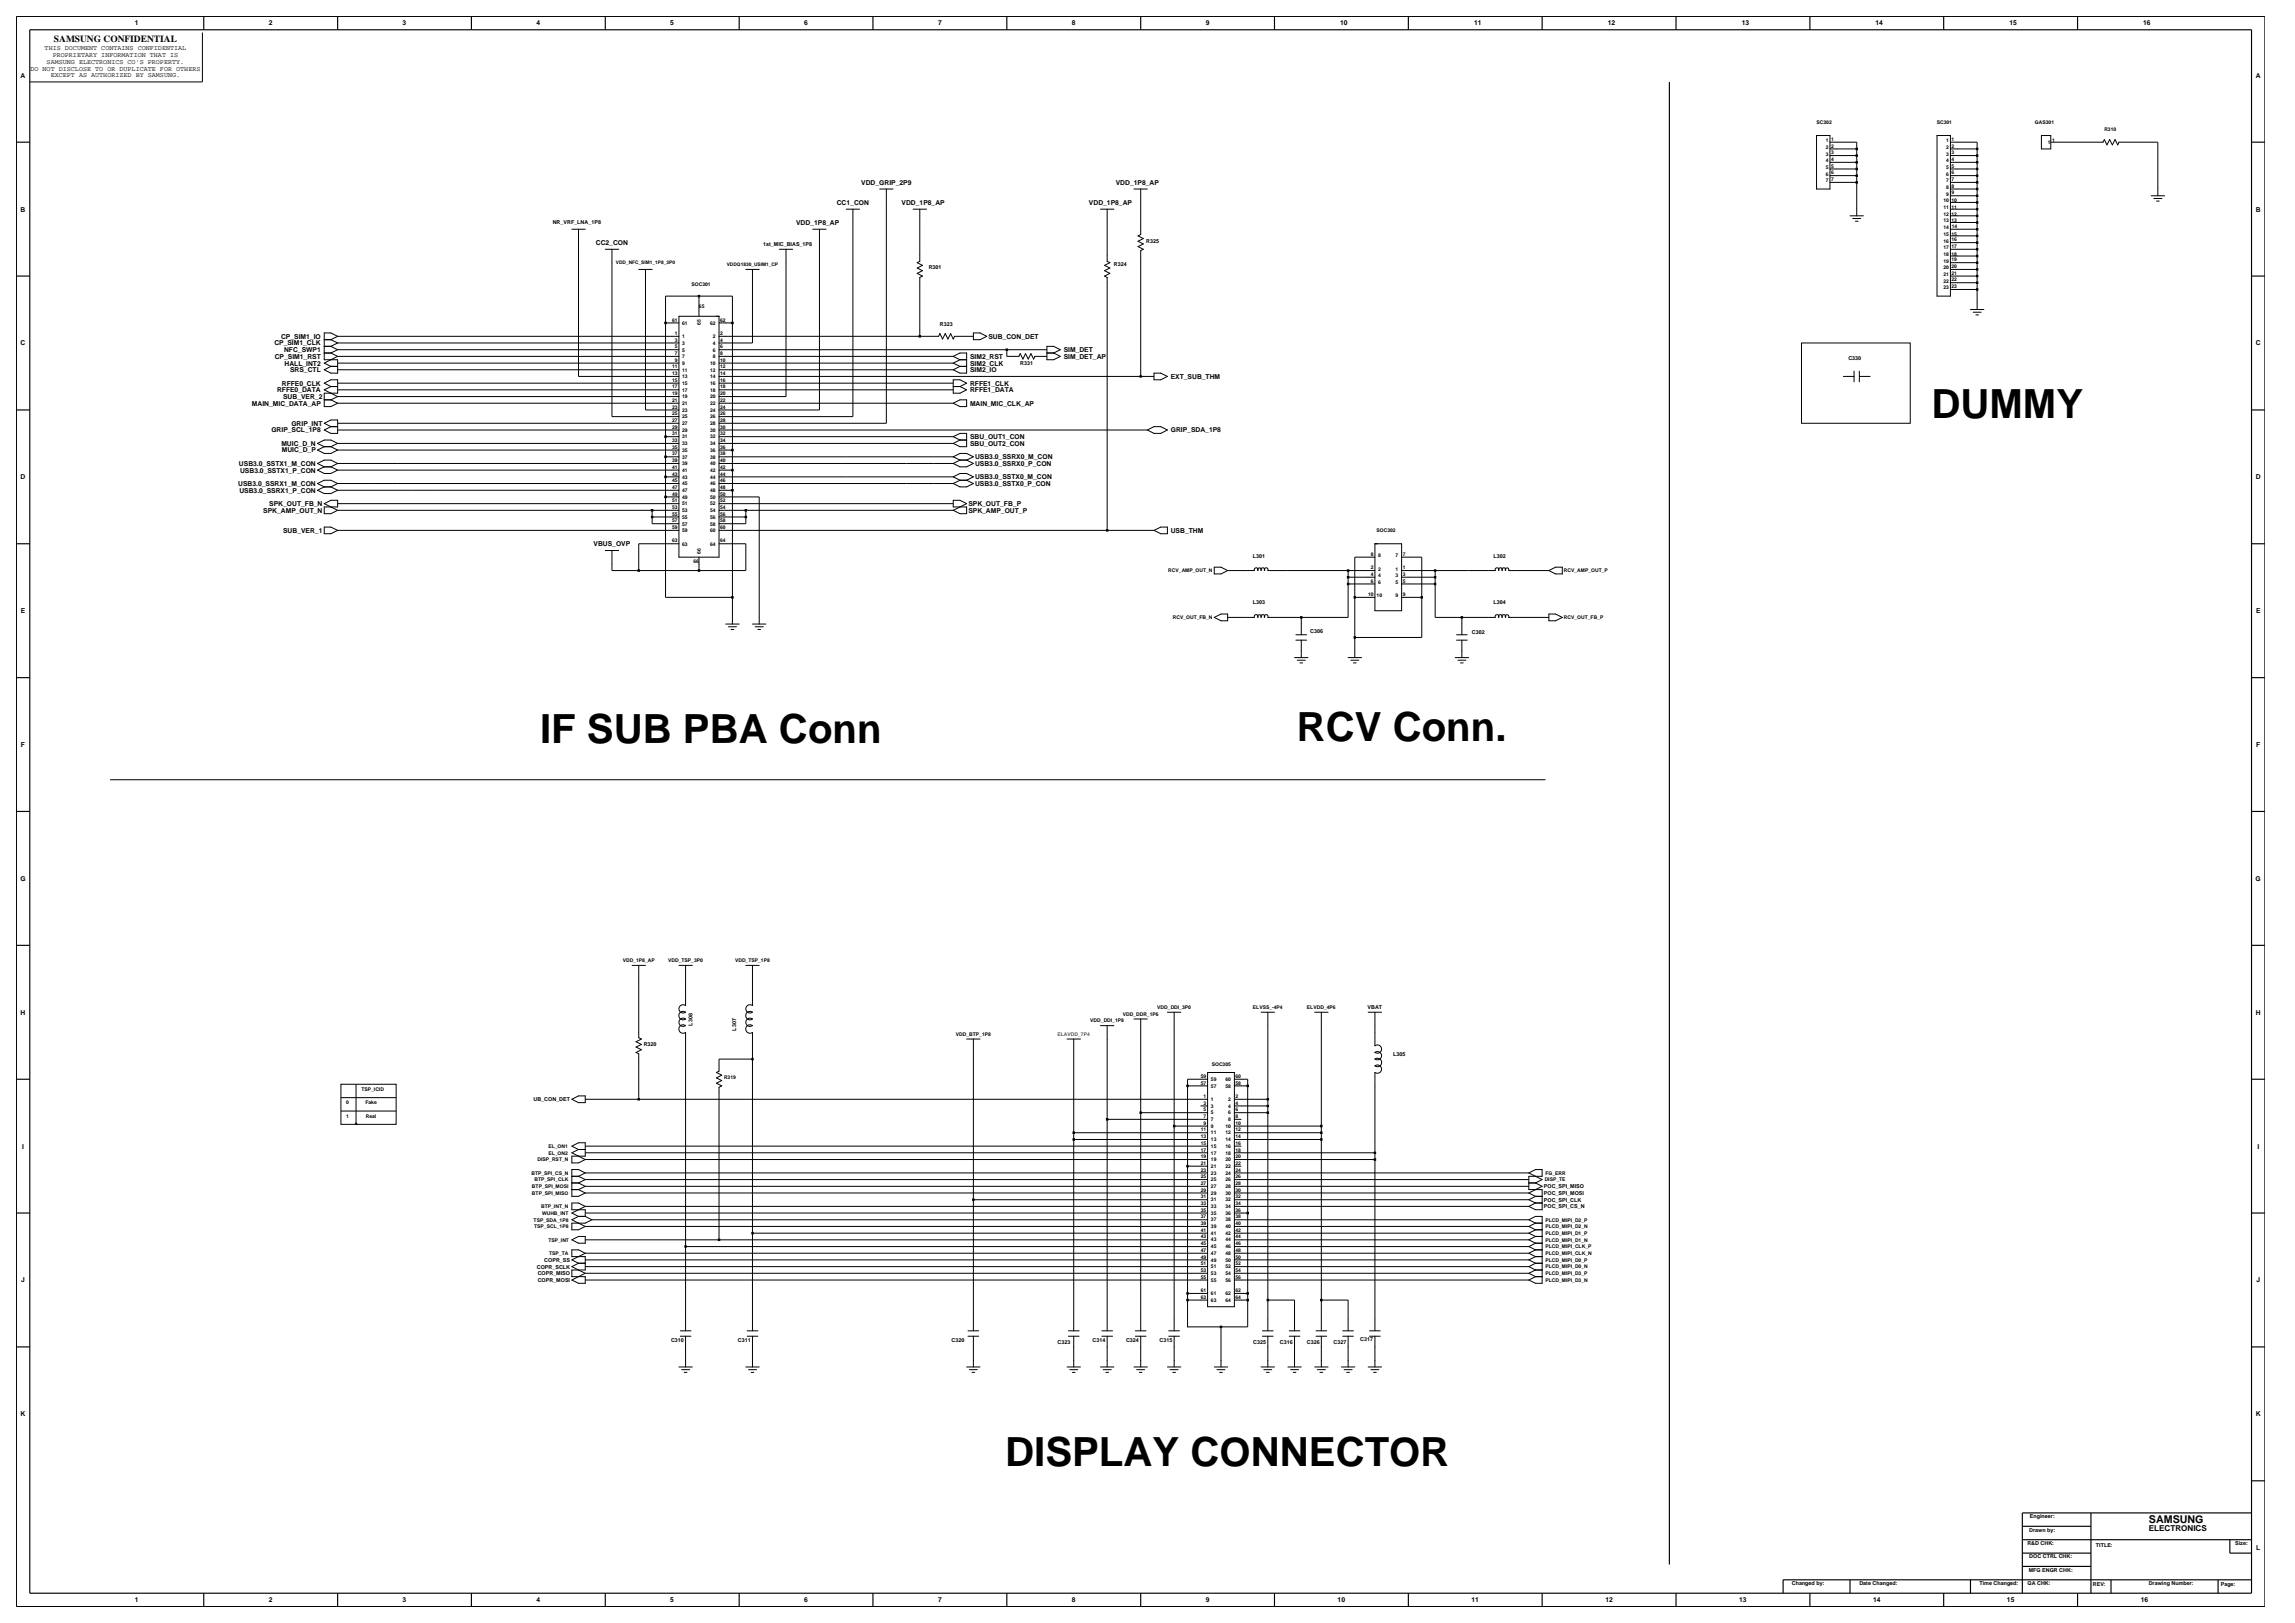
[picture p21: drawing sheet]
<svg xmlns="http://www.w3.org/2000/svg" width="420mm" height="297mm" viewBox="0 0 420 297" stroke-linecap="round" stroke-linejoin="round" font-family="sans-serif">
<defs><g id="words">
<g font-size="7.4">
<text x="353.5" y="76.4">DUMMY</text>
<text x="98.8" y="135.9">IF SUB PBA Conn</text>
<text x="237.3" y="135.5">RCV Conn.</text>
<text x="184" y="268.2">DISPLAY CONNECTOR</text>
</g>
<text font-size="2" x="393.3" y="278.8">SAMSUNG</text>
<text font-size="1.7" x="9.9" y="7.7">SAMSUNG CONFIDENTIAL</text>
<text font-size="1.5" x="393.3" y="280.1">ELECTRONICS</text>
<g font-size="1.2">
<text x="24.7" y="4.7">1</text>
<text x="49.2" y="4.7">2</text>
<text x="73.7" y="4.7">3</text>
<text x="98.2" y="4.7">4</text>
<text x="122.7" y="4.7">5</text>
<text x="147.2" y="4.7">6</text>
<text x="171.7" y="4.7">7</text>
<text x="196.2" y="4.7">8</text>
<text x="220.7" y="4.7">9</text>
<text x="245.3" y="4.7">10</text>
<text x="269.8" y="4.7">11</text>
<text x="294.3" y="4.7">12</text>
<text x="318.7" y="4.7">13</text>
<text x="343.2" y="4.7">14</text>
<text x="367.7" y="4.7">15</text>
<text x="392.2" y="4.7">16</text>
<text x="8.2" y="9.2">THIS DOCUMENT CONTAINS CONFIDENTIAL</text>
<text x="8.5" y="11.7">SAMSUNG ELECTRONICS CO'S PROPERTY.</text>
<text x="9.6" y="10.5">PROPRIETARY INFORMATION THAT IS</text>
<text x="3.8" y="14.2">A</text>
<text x="5.6" y="12.9">DO NOT DISCLOSE TO OR DUPLICATE FOR OTHERS</text>
<text x="9.3" y="14.1">EXCEPT AS AUTHORIZED BY SAMSUNG.</text>
<text x="412.8" y="14.2">A</text>
<text x="157.6" y="33.8">VDD_GRIP_2P9</text>
<text x="204.2" y="33.8">VDD_1P8_AP</text>
<text x="3.8" y="38.7">B</text>
<text x="145.7" y="41.2">VDD_1P8_AP</text>
<text x="153.1" y="37.5">CC1_CON</text>
<text x="165" y="37.5">VDD_1P8_AP</text>
<text x="199.3" y="37.5">VDD_1P8_AP</text>
<text x="412.8" y="38.7">B</text>
<text x="109" y="44.8">CC2_CON</text>
<text x="3.8" y="63.2">C</text>
<text x="50.2" y="63.2">CP_SIM1_CLK</text>
<text x="50.3" y="65.7">CP_SIM1_RST</text>
<text x="51.4" y="62">CP_SIM1_IO</text>
<text x="52" y="64.4">NFC_SWP1</text>
<text x="177.5" y="65.7">SIM2_RST</text>
<text x="180.9" y="62">SUB_CON_DET</text>
<text x="194.7" y="64.4">SIM_DET</text>
<text x="194.7" y="65.7">SIM_DET_AP</text>
<text x="412.8" y="63.2">C</text>
<text x="50.7" y="71.8">RFFE0_DATA</text>
<text x="51.6" y="70.6">RFFE0_CLK</text>
<text x="52.1" y="66.9">HALL_INT2</text>
<text x="53.1" y="68.1">SRS_CTL</text>
<text x="177.5" y="71.8">RFFE1_DATA</text>
<text x="177.5" y="70.6">RFFE1_CLK</text>
<text x="177.5" y="66.9">SIM2_CLK</text>
<text x="177.5" y="68.1">SIM2_IO</text>
<text x="214.3" y="69.3">EXT_SUB_THM</text>
<text x="46.1" y="74.2">MAIN_MIC_DATA_AP</text>
<text x="51.8" y="73">SUB_VER_2</text>
<text x="53.3" y="77.9">GRIP_INT</text>
<text x="177.5" y="74.2">MAIN_MIC_CLK_AP</text>
<text x="49.7" y="79.1">GRIP_SCL_1P8</text>
<text x="51.5" y="81.6">MUIC_D_N</text>
<text x="51.6" y="82.8">MUIC_D_P</text>
<text x="177.5" y="80.3">SBU_OUT1_CON</text>
<text x="177.5" y="81.6">SBU_OUT2_CON</text>
<text x="214.3" y="79.1">GRIP_SDA_1P8</text>
<text x="3.8" y="87.7">D</text>
<text x="43.6" y="88.9">USB3.0_SSRX1_M_CON</text>
<text x="43.7" y="85.3">USB3.0_SSTX1_M_CON</text>
<text x="43.9" y="86.5">USB3.0_SSTX1_P_CON</text>
<text x="178.4" y="85.3">USB3.0_SSRX0_P_CON</text>
<text x="178.4" y="84">USB3.0_SSRX0_M_CON</text>
<text x="178.4" y="88.9">USB3.0_SSTX0_P_CON</text>
<text x="178.4" y="87.7">USB3.0_SSTX0_M_CON</text>
<text x="412.8" y="87.7">D</text>
<text x="43.8" y="90.2">USB3.0_SSRX1_P_CON</text>
<text x="48.2" y="93.8">SPK_AMP_OUT_N</text>
<text x="49.3" y="92.6">SPK_OUT_FB_N</text>
<text x="177.2" y="93.8">SPK_AMP_OUT_P</text>
<text x="177.2" y="92.6">SPK_OUT_FB_P</text>
<text x="51.8" y="97.5">SUB_VER_1</text>
<text x="108.6" y="99.9">VBUS_OVP</text>
<text x="214.3" y="97.5">USB_THM</text>
<text x="3.8" y="112.2">E</text>
<text x="412.9" y="112.2">E</text>
<text x="3.8" y="136.7">F</text>
<text x="412.9" y="136.7">F</text>
<text x="3.7" y="161.2">G</text>
<text x="412.8" y="161.2">G</text>
<text x="3.8" y="185.7">H</text>
<text x="412.8" y="185.7">H</text>
<text x="4" y="210.2">I</text>
<text x="413.1" y="210.2">I</text>
<text x="3.9" y="234.7">J</text>
<text x="412.9" y="234.7">J</text>
<text x="3.8" y="259.2">K</text>
<text x="412.8" y="259.2">K</text>
<text x="412.9" y="283.7">L</text>
<text x="24.7" y="293.2">1</text>
<text x="49.2" y="293.2">2</text>
<text x="73.7" y="293.2">3</text>
<text x="98.2" y="293.2">4</text>
<text x="122.7" y="293.2">5</text>
<text x="147.2" y="293.2">6</text>
<text x="171.7" y="293.2">7</text>
<text x="196.2" y="293.2">8</text>
<text x="220.7" y="293.2">9</text>
<text x="244.8" y="293.2">10</text>
<text x="269.3" y="293.2">11</text>
<text x="293.8" y="293.2">12</text>
<text x="318.3" y="293.2">13</text>
<text x="342.8" y="293.2">14</text>
<text x="367.3" y="293.2">15</text>
<text x="391.8" y="293.2">16</text>
</g>
<g font-size="1">
<text x="101.2" y="41.1">NR_VRF_LNA_1P8</text>
<text x="139.6" y="45.1">1st_MIC_BIAS_1P8</text>
<text x="209.7" y="44.4">R325</text>
<text x="170" y="49.3">R301</text>
<text x="203.9" y="48.7">R324</text>
<text x="172" y="59.6">R323</text>
<text x="338.3" y="65.8">C330</text>
<text x="186.7" y="66.7">R331</text>
<text x="229.3" y="102">L301</text>
<text x="273.3" y="102">L302</text>
<text x="229.3" y="110.5">L303</text>
<text x="273.3" y="110.5">L304</text>
<text x="239.8" y="115.8">C306</text>
<text x="269.4" y="116">C302</text>
<text x="250.3" y="184.7">VBAT</text>
<text x="117.8" y="191.4">R320</text>
<text x="126.7" y="187.7" transform="rotate(-90 126.7 187.7)">L308</text>
<text x="134.7" y="188.6" transform="rotate(-90 134.7 188.6)">L307</text>
<text x="255" y="193.2">L305</text>
<text x="97.6" y="201.5">UB_CON_DET</text>
<text x="282.5" y="221.1">POC_SPI_CS_N</text>
<text x="282.5" y="217.4">POC_SPI_MISO</text>
<text x="282.5" y="218.7">POC_SPI_MOSI</text>
<text x="282.5" y="219.9">POC_SPI_CLK</text>
<text x="98.2" y="232.1">COPR_SCLK</text>
<text x="98.4" y="233.3">COPR_MISO</text>
<text x="99.6" y="230.9">COPR_SS</text>
<text x="98.4" y="234.6">COPR_MOSI</text>
<text x="122.8" y="245.6">C310</text>
<text x="135" y="245.6">C311</text>
<text x="174.1" y="245.6">C320</text>
<text x="193.5" y="245.9">C323</text>
<text x="200" y="245.6">C314</text>
<text x="206.1" y="245.6">C324</text>
<text x="212.2" y="245.6">C315</text>
<text x="229.3" y="245.9">C325</text>
<text x="234.2" y="245.9">C316</text>
<text x="239.2" y="245.9">C326</text>
<text x="244.1" y="245.9">C327</text>
<text x="248.9" y="245.3">C317</text>
<text x="371.4" y="280.2">Drawn by:</text>
<text x="371.5" y="277.8">Engineer:</text>
<text x="371" y="282.7">R&amp;D CHK:</text>
<text x="371.3" y="287.6">MFG ENGR CHK:</text>
<text x="371.4" y="285.2">DOC CTRL CHK:</text>
<text x="383.6" y="283">TITLE:</text>
<text x="409.1" y="282.7">Size:</text>
<text x="327.9" y="290.1">Changed by:</text>
<text x="340.3" y="290.1">Date Changed:</text>
<text x="362.2" y="290.1">Time Changed:</text>
<text x="371.1" y="290.1">QA CHK:</text>
<text x="383" y="290.3">REV:</text>
<text x="393.2" y="290.1">Drawing Number:</text>
<text x="406.4" y="290.3">Page:</text>
</g>
<g font-size=".9">
<text x="332.4" y="22.6">SC302</text>
<text x="354.4" y="22.6">SC301</text>
<text x="372.4" y="22.6">GAS301</text>
<text x="385.1" y="23.9">R310</text>
<text x="334.1" y="27.3">2</text>
<text x="334.1" y="28.5">3</text>
<text x="334.1" y="29.7">4</text>
<text x="334.1" y="26">1</text>
<text x="335.1" y="27">2</text>
<text x="335.1" y="28.2">3</text>
<text x="335.1" y="29.5">4</text>
<text x="335.1" y="25.8">1</text>
<text x="356.2" y="27.3">2</text>
<text x="356.2" y="28.5">3</text>
<text x="356.2" y="29.7">4</text>
<text x="356.2" y="26">1</text>
<text x="357.2" y="27">2</text>
<text x="357.2" y="28.2">3</text>
<text x="357.2" y="29.5">4</text>
<text x="357.2" y="25.8">1</text>
<text x="374.8" y="26.3">1</text>
<text x="375.5" y="26">1</text>
<text x="334.1" y="30.9">5</text>
<text x="334.1" y="32.1">6</text>
<text x="334.1" y="33.4">7</text>
<text x="335.1" y="30.7">5</text>
<text x="335.1" y="31.9">6</text>
<text x="335.1" y="33.1">7</text>
<text x="356.2" y="30.9">5</text>
<text x="356.2" y="32.1">6</text>
<text x="356.2" y="33.4">7</text>
<text x="356.2" y="34.6">8</text>
<text x="356.2" y="35.8">9</text>
<text x="357.2" y="30.7">5</text>
<text x="357.2" y="31.9">6</text>
<text x="357.2" y="33.1">7</text>
<text x="357.2" y="34.3">8</text>
<text x="357.2" y="35.6">9</text>
<text x="355.7" y="39.5">12</text>
<text x="355.7" y="40.7">13</text>
<text x="355.7" y="41.9">14</text>
<text x="355.7" y="37">10</text>
<text x="355.7" y="38.3">11</text>
<text x="357.1" y="39.5">12</text>
<text x="357.1" y="40.7">13</text>
<text x="357.1" y="37">10</text>
<text x="357.1" y="38.3">11</text>
<text x="357.2" y="41.7">14</text>
<text x="355.7" y="43.2">15</text>
<text x="355.7" y="44.4">16</text>
<text x="355.7" y="45.6">17</text>
<text x="355.7" y="46.8">18</text>
<text x="357.1" y="47.8">19</text>
<text x="357.1" y="43.2">15</text>
<text x="357.1" y="44.2">16</text>
<text x="357.1" y="45.4">17</text>
<text x="357.1" y="46.8">18</text>
<text x="112.7" y="48.4">VDD_NFC_SIM1_1P8_3P0</text>
<text x="126.6" y="52.4">SOC301</text>
<text x="133" y="48.7">VDDQ1830_USIM1_CP</text>
<text x="355.7" y="48.1">19</text>
<text x="355.7" y="49.3">20</text>
<text x="355.7" y="50.5">21</text>
<text x="355.7" y="51.7">22</text>
<text x="355.7" y="53">23</text>
<text x="357.1" y="49.1">20</text>
<text x="357.1" y="50.3">21</text>
<text x="357.1" y="51.5">22</text>
<text x="357.1" y="52.7">23</text>
<text x="123" y="58.8">61</text>
<text x="124.8" y="59.4">61</text>
<text x="127.9" y="56.4">65</text>
<text x="128.2" y="59.5" transform="rotate(-90 128.2 59.5)">65</text>
<text x="130" y="59.4">62</text>
<text x="131.8" y="58.8">62</text>
<text x="123.5" y="65">7</text>
<text x="123.5" y="63.7">5</text>
<text x="123.5" y="62.5">3</text>
<text x="123.5" y="61.3">1</text>
<text x="124.8" y="65.5">7</text>
<text x="124.8" y="64.3">5</text>
<text x="124.8" y="63.1">3</text>
<text x="124.8" y="61.9">1</text>
<text x="130.5" y="65.5">8</text>
<text x="130.5" y="64.3">6</text>
<text x="130.5" y="63.1">4</text>
<text x="130.5" y="61.9">2</text>
<text x="131.8" y="65">8</text>
<text x="131.8" y="63.7">6</text>
<text x="131.8" y="62.5">4</text>
<text x="131.8" y="61.3">2</text>
<text x="123" y="67.4">11</text>
<text x="123" y="68.7">13</text>
<text x="123" y="69.9">15</text>
<text x="123" y="71.1">17</text>
<text x="123.5" y="66.2">9</text>
<text x="124.8" y="66.8">9</text>
<text x="124.8" y="68">11</text>
<text x="124.8" y="69.2">13</text>
<text x="124.8" y="70.4">15</text>
<text x="124.8" y="71.7">17</text>
<text x="130" y="71.7">18</text>
<text x="130" y="66.8">10</text>
<text x="130" y="68">12</text>
<text x="130" y="69.2">14</text>
<text x="130" y="70.4">16</text>
<text x="131.8" y="67.4">12</text>
<text x="131.8" y="68.7">14</text>
<text x="131.8" y="69.9">16</text>
<text x="131.8" y="71.1">18</text>
<text x="131.8" y="66.2">10</text>
<text x="123" y="76">25</text>
<text x="123" y="77.2">27</text>
<text x="123" y="72.3">19</text>
<text x="123" y="73.5">21</text>
<text x="123" y="74.8">23</text>
<text x="124.8" y="76.6">25</text>
<text x="124.8" y="77.8">27</text>
<text x="124.8" y="72.9">19</text>
<text x="124.8" y="74.1">21</text>
<text x="124.8" y="75.3">23</text>
<text x="130" y="76.6">26</text>
<text x="130" y="77.8">28</text>
<text x="130" y="72.9">20</text>
<text x="130" y="74.1">22</text>
<text x="130" y="75.3">24</text>
<text x="131.8" y="76">26</text>
<text x="131.8" y="77.2">28</text>
<text x="131.8" y="72.3">20</text>
<text x="131.8" y="73.5">22</text>
<text x="131.8" y="74.8">24</text>
<text x="123" y="80.9">33</text>
<text x="123" y="82.1">35</text>
<text x="123" y="83.3">37</text>
<text x="123" y="78.4">29</text>
<text x="123" y="79.7">31</text>
<text x="124.8" y="81.5">33</text>
<text x="124.8" y="82.7">35</text>
<text x="124.8" y="83.9">37</text>
<text x="124.8" y="79">29</text>
<text x="124.8" y="80.2">31</text>
<text x="130" y="80.2">32</text>
<text x="130" y="81.5">34</text>
<text x="130" y="82.7">36</text>
<text x="130" y="83.9">38</text>
<text x="130" y="79">30</text>
<text x="131.8" y="79.7">32</text>
<text x="131.8" y="80.9">34</text>
<text x="131.8" y="82.1">36</text>
<text x="131.8" y="83.3">38</text>
<text x="131.8" y="78.4">30</text>
<text x="123" y="85.8">41</text>
<text x="123" y="87">43</text>
<text x="123" y="88.2">45</text>
<text x="123" y="89.5">47</text>
<text x="123" y="84.6">39</text>
<text x="124.8" y="86.4">41</text>
<text x="124.8" y="87.6">43</text>
<text x="124.8" y="88.8">45</text>
<text x="124.8" y="85.1">39</text>
<text x="130" y="85.1">40</text>
<text x="130" y="86.4">42</text>
<text x="130" y="87.6">44</text>
<text x="130" y="88.8">46</text>
<text x="131.8" y="89.5">48</text>
<text x="131.8" y="84.6">40</text>
<text x="131.8" y="85.8">42</text>
<text x="131.8" y="87">44</text>
<text x="131.8" y="88.2">46</text>
<text x="123" y="94.4">55</text>
<text x="123" y="95.6">57</text>
<text x="123" y="90.7">49</text>
<text x="123" y="91.9">51</text>
<text x="123" y="93.1">53</text>
<text x="124.8" y="94.9">55</text>
<text x="124.8" y="90">47</text>
<text x="124.8" y="91.3">49</text>
<text x="124.8" y="92.5">51</text>
<text x="124.8" y="93.7">53</text>
<text x="130" y="93.7">54</text>
<text x="130" y="94.9">56</text>
<text x="130" y="90">48</text>
<text x="130" y="91.3">50</text>
<text x="130" y="92.5">52</text>
<text x="131.8" y="94.4">56</text>
<text x="131.8" y="95.6">58</text>
<text x="131.8" y="90.7">50</text>
<text x="131.8" y="91.9">52</text>
<text x="131.8" y="93.1">54</text>
<text x="123" y="99.3">63</text>
<text x="123" y="96.8">59</text>
<text x="124.8" y="99.8">63</text>
<text x="124.8" y="96.2">57</text>
<text x="124.8" y="97.4">59</text>
<text x="128.2" y="101.3" transform="rotate(-90 128.2 101.3)">66</text>
<text x="130" y="99.8">64</text>
<text x="130" y="96.2">58</text>
<text x="130" y="97.4">60</text>
<text x="131.8" y="99.3">64</text>
<text x="131.8" y="96.8">60</text>
<text x="250.9" y="101.7">8</text>
<text x="251.9" y="97.4">SOC302</text>
<text x="252.2" y="102">8</text>
<text x="255.4" y="102">7</text>
<text x="256.7" y="101.7">7</text>
<text x="126.9" y="102.9">66</text>
<text x="213.8" y="104.7">RCV_AMP_OUT_N</text>
<text x="250.9" y="106.6">6</text>
<text x="250.9" y="104.2">2</text>
<text x="250.9" y="105.4">4</text>
<text x="252.2" y="106.9">6</text>
<text x="252.2" y="104.4">2</text>
<text x="252.2" y="105.6">4</text>
<text x="255.4" y="104.4">1</text>
<text x="255.4" y="105.6">3</text>
<text x="255.4" y="106.9">5</text>
<text x="256.7" y="104.2">1</text>
<text x="256.7" y="105.4">3</text>
<text x="256.7" y="106.6">5</text>
<text x="286.2" y="104.7">RCV_AMP_OUT_P</text>
<text x="214.6" y="113.3">RCV_OUT_FB_N</text>
<text x="250.4" y="109.1">10</text>
<text x="251.9" y="109.3">10</text>
<text x="255.4" y="109.3">9</text>
<text x="256.7" y="109.1">9</text>
<text x="286.2" y="113.3">RCV_OUT_FB_P</text>
<text x="114" y="176.1">VDD_1P8_AP</text>
<text x="122.3" y="176.1">VDD_TSP_3P0</text>
<text x="134.5" y="176.1">VDD_TSP_1P8</text>
<text x="205.5" y="185.9">VDD_DDR_1P6</text>
<text x="211.8" y="184.6">VDD_DDI_3P0</text>
<text x="229.3" y="184.6">ELVSS_-4P4</text>
<text x="239.2" y="184.6">ELVDD_4P6</text>
<text x="174.9" y="189.5">VDD_BTP_1P8</text>
<text x="199.5" y="187.1">VDD_DDI_1P8</text>
<text x="132.5" y="197.5">R319</text>
<text x="219.8" y="197.2">59</text>
<text x="221.6" y="197.8">59</text>
<text x="221.8" y="195">SOC305</text>
<text x="224.3" y="197.8">60</text>
<text x="226.1" y="197.2">60</text>
<text x="63.4" y="202.1">0</text>
<text x="66.1" y="199.6">TSP_ICID</text>
<text x="66.9" y="202.1">Fake</text>
<text x="219.8" y="198.5">57</text>
<text x="220.3" y="203.4">5</text>
<text x="220.3" y="202.1">3</text>
<text x="220.3" y="200.9">1</text>
<text x="221.6" y="199">57</text>
<text x="221.6" y="203.9">5</text>
<text x="221.6" y="202.7">3</text>
<text x="221.6" y="201.5">1</text>
<text x="224.3" y="199">58</text>
<text x="224.8" y="203.9">6</text>
<text x="224.8" y="202.7">4</text>
<text x="224.8" y="201.5">2</text>
<text x="226.1" y="198.5">58</text>
<text x="226.1" y="203.4">6</text>
<text x="226.1" y="202.1">4</text>
<text x="226.1" y="200.9">2</text>
<text x="63.4" y="204.6">1</text>
<text x="66.9" y="204.6">Real</text>
<text x="219.8" y="208.3">13</text>
<text x="219.8" y="209.5">15</text>
<text x="219.8" y="207">11</text>
<text x="220.3" y="204.6">7</text>
<text x="220.3" y="205.8">9</text>
<text x="221.6" y="205.1">7</text>
<text x="221.6" y="206.4">9</text>
<text x="221.6" y="208.8">13</text>
<text x="221.6" y="207.6">11</text>
<text x="224.3" y="208.8">14</text>
<text x="224.3" y="206.4">10</text>
<text x="224.3" y="207.6">12</text>
<text x="224.8" y="205.1">8</text>
<text x="226.1" y="208.3">14</text>
<text x="226.1" y="209.5">16</text>
<text x="226.1" y="205.8">10</text>
<text x="226.1" y="207">12</text>
<text x="226.1" y="204.6">8</text>
<text x="97.3" y="215">BTP_SPI_CS_N</text>
<text x="98.4" y="212.5">DISP_RST_N</text>
<text x="100.4" y="210.1">EL_ON1</text>
<text x="100.4" y="211.3">EL_ON2</text>
<text x="219.8" y="213.1">21</text>
<text x="219.8" y="214.4">23</text>
<text x="219.8" y="215.6">25</text>
<text x="219.8" y="210.7">17</text>
<text x="219.8" y="211.9">19</text>
<text x="221.6" y="213.7">21</text>
<text x="221.6" y="214.9">23</text>
<text x="221.6" y="210">15</text>
<text x="221.6" y="211.3">17</text>
<text x="221.6" y="212.5">19</text>
<text x="224.3" y="212.5">20</text>
<text x="224.3" y="213.7">22</text>
<text x="224.3" y="214.9">24</text>
<text x="224.3" y="210">16</text>
<text x="224.3" y="211.3">18</text>
<text x="226.1" y="211.9">20</text>
<text x="226.1" y="213.1">22</text>
<text x="226.1" y="214.4">24</text>
<text x="226.1" y="215.6">26</text>
<text x="226.1" y="210.7">18</text>
<text x="282.8" y="215">FG_ERR</text>
<text x="97.4" y="218.6">BTP_SPI_MISO</text>
<text x="97.4" y="217.4">BTP_SPI_MOSI</text>
<text x="97.8" y="216.2">BTP_SPI_CLK</text>
<text x="99" y="221.1">BTP_INT_N</text>
<text x="219.8" y="221.7">35</text>
<text x="219.8" y="216.8">27</text>
<text x="219.8" y="218.1">29</text>
<text x="219.8" y="219.3">31</text>
<text x="219.8" y="220.5">33</text>
<text x="221.6" y="217.4">27</text>
<text x="221.6" y="218.6">29</text>
<text x="221.6" y="219.8">31</text>
<text x="221.6" y="221.1">33</text>
<text x="221.6" y="216.2">25</text>
<text x="224.3" y="221.1">34</text>
<text x="224.3" y="217.4">28</text>
<text x="224.3" y="218.6">30</text>
<text x="224.3" y="219.8">32</text>
<text x="224.3" y="216.2">26</text>
<text x="226.1" y="220.5">34</text>
<text x="226.1" y="221.7">36</text>
<text x="226.1" y="216.8">28</text>
<text x="226.1" y="218.1">30</text>
<text x="226.1" y="219.3">32</text>
<text x="282.7" y="216.2">DISP_TE</text>
<text x="97.7" y="223.5">TSP_SDA_1P8</text>
<text x="97.8" y="224.7">TSP_SCL_1P8</text>
<text x="99.2" y="222.3">WUHB_INT</text>
<text x="100.4" y="227.2">TSP_INT</text>
<text x="219.8" y="226.6">43</text>
<text x="219.8" y="227.9">45</text>
<text x="219.8" y="223">37</text>
<text x="219.8" y="224.2">39</text>
<text x="219.8" y="225.4">41</text>
<text x="221.6" y="227.2">43</text>
<text x="221.6" y="222.3">35</text>
<text x="221.6" y="223.5">37</text>
<text x="221.6" y="224.7">39</text>
<text x="221.6" y="226">41</text>
<text x="224.3" y="226">42</text>
<text x="224.3" y="227.2">44</text>
<text x="224.3" y="222.3">36</text>
<text x="224.3" y="223.5">38</text>
<text x="224.3" y="224.7">40</text>
<text x="226.1" y="225.4">42</text>
<text x="226.1" y="226.6">44</text>
<text x="226.1" y="227.9">46</text>
<text x="226.1" y="223">38</text>
<text x="226.1" y="224.2">40</text>
<text x="282.8" y="223.5">PLCD_MIPI_D2_P</text>
<text x="282.8" y="224.7">PLCD_MIPI_D2_N</text>
<text x="282.8" y="226">PLCD_MIPI_D1_P</text>
<text x="282.8" y="227.2">PLCD_MIPI_D1_N</text>
<text x="100.5" y="229.7">TSP_TA</text>
<text x="219.8" y="231.5">51</text>
<text x="219.8" y="232.7">53</text>
<text x="219.8" y="234">55</text>
<text x="219.8" y="229.1">47</text>
<text x="219.8" y="230.3">49</text>
<text x="221.6" y="232.1">51</text>
<text x="221.6" y="233.3">53</text>
<text x="221.6" y="228.4">45</text>
<text x="221.6" y="229.6">47</text>
<text x="221.6" y="230.9">49</text>
<text x="224.3" y="230.9">50</text>
<text x="224.3" y="232.1">52</text>
<text x="224.3" y="233.3">54</text>
<text x="224.3" y="228.4">46</text>
<text x="224.3" y="229.6">48</text>
<text x="226.1" y="230.3">50</text>
<text x="226.1" y="231.5">52</text>
<text x="226.1" y="232.7">54</text>
<text x="226.1" y="234">56</text>
<text x="226.1" y="229.1">48</text>
<text x="282.8" y="228.4">PLCD_MIPI_CLK_P</text>
<text x="282.8" y="229.7">PLCD_MIPI_CLK_N</text>
<text x="282.8" y="232.1">PLCD_MIPI_D0_N</text>
<text x="282.8" y="233.3">PLCD_MIPI_D3_P</text>
<text x="282.8" y="230.9">PLCD_MIPI_D0_P</text>
<text x="219.8" y="237.6">63</text>
<text x="219.8" y="236.4">61</text>
<text x="221.6" y="238.2">63</text>
<text x="221.6" y="237">61</text>
<text x="221.6" y="234.5">55</text>
<text x="224.3" y="238.2">64</text>
<text x="224.3" y="237">62</text>
<text x="224.3" y="234.5">56</text>
<text x="226.1" y="237.6">64</text>
<text x="226.1" y="236.4">62</text>
<text x="282.8" y="234.6">PLCD_MIPI_D3_N</text>
</g>
<text font-size=".9" fill="#f00" x="193.5" y="189.5">ELAVDD_7P4</text>
</g></defs>
<!-- layer: MFD Layer /idea/tmp/Extended-Print.syfree.choi.sheet3.6.mfd -->
<g fill="none" stroke="#000" stroke-width=".18">
<path d="M37 5.9v9.1h-31.5M154.9 38.3h2.4M156.1 38.3v37.9h-24.5M161 34.6h2.4M162.2 34.6v42.9h-30.6M167.1 38.3h2.5M168.3 38.3v9.5l-.4 .3 .9 .5-.9 .5 .9 .4-.9 .5 .9 .5-.5 .3v10.7M201.4 38.3h2.5M202.6 38.3v9.5l.5 .3-1 .5 1 .5-1 .4 1 .5-1 .5 .5 .3v46.2M207.5 34.6h2.5M208.8 34.6v8.3l-.5 .3 .9 .5-.9 .5 .9 .4-.9 .5 .9 .5-.4 .3v23M332.4 24.8h2.5v9.8h-2.5z"/>
<path d="M334.9 27.3h4.9M334.9 29.7h4.9M334.9 28.5h4.9M334.9 26h4.9v13.5M334.9 30.9h4.9M334.9 32.1h4.9M334.9 33.4h4.9M338.6 39.5h2.4M339.1 40h1.4M354.5 24.8h2.4v29.4h-2.4zM356.9 38.3h4.9M356.9 34.6h4.9"/>
<path d="M356.9 26h4.9v30.6M356.9 27.3h4.9M356.9 29.7h4.9M356.9 28.5h4.9M356.9 30.9h4.9M356.9 32.1h4.9M356.9 33.4h4.9M356.9 35.8h4.9M356.9 37h4.9M356.9 39.5h4.9M373.6 24.8h1.7v2.5h-1.7zM375.3 26h9.6l.2-.5 .5 1 .5-1 .5 1 .5-1 .5 1 .2-.5h7.1v9.8"/>
<path d="M393.7 35.8h2.4M394.2 36.3h1.4M394.7 36.8h.4M104.7 41.9h2.4M105.9 41.9v27h18.3M110.8 45.6h2.4M112 45.6v30.6h12.2M116.9 49.3h2.4M118.1 49.3v25.7h6.1M121.8 59.1h2.4M124.2 57.9h7.4v44.1h-7.4zM127.9 54.2v3.7"/>
<path d="M131.6 59.1h2.4M136.5 49.3h2.4M137.7 49.3v13.5h-6.1M142.6 45.6h2.5M143.8 45.6v27h-12.2M148.7 41.9h2.5M150 41.9v33.1h-18.4M339.5 40.5h.5M356.9 41.9h4.9M356.9 45.6h4.9M356.9 49.3h4.9M356.9 40.7h4.9"/>
<path d="M356.9 44.4h4.9M356.9 43.2h4.9M356.9 48.1h4.9M356.9 46.8h4.9M356.9 50.5h4.9M356.9 53h4.9M356.9 51.7h4.9M360.6 56.6h2.5M361.1 57.1h1.5M361.6 57.6h.5M59.3 73.2h1.3M59.3 77.5l1.3-.6h1.2v2.4h-1.2l-1.3-.6 1.3-.6z"/>
<path d="M59.3 64.6h1.3M59.3 63.4h1.3M59.3 62.2h1.3M60.6 70.7l-1.3-.6 1.3-.6h1.2v2.4h-2.5v2.5h1.3l1.2-.6M60.6 73.2l1.2 .6M60.6 70.7h1.2M60.6 70.7l-1.3 .6 2.5 1.3M60.6 78.1h1.2M60.6 63.4l1.2 .6M60.6 67h1.2M60.6 64.6l1.2 .6M60.6 62.2l1.2 .6"/>
<path d="M61.8 61.5l-1.2-.6h-1.3v4.9h2.5v2.5h-1.2l-1.3-.6 1.3-.7M61.8 61.5h62.4M61.8 64l-1.2 .6M61.8 65.2l-2.5 1.2 1.3 .6M61.8 62.8l-1.2 .6M61.8 72.6l-1.2 .6M61.8 61.5l-1.2 .7M61.8 62.8h62.4M61.8 64h62.4M61.8 65.2h62.4M61.8 66.4h62.4M61.8 67.7h62.4"/>
<path d="M61.8 70.1h62.4M61.8 71.3h62.4M61.8 72.6h62.4M61.8 73.8h62.4M61.8 77.5h62.4M61.8 78.7h62.4M121.8 79.9h2.4M131.6 61.5h40.2l.2-.5 .5 1 .5-1 .5 1 .5-1 .4 1 .3-.5h3.4M131.6 68.9h79.6M131.6 64h60M131.6 65.2h42.8M131.6 66.4h42.8"/>
<path d="M131.6 67.7h42.8M131.6 70.1h42.8M131.6 71.3h42.8M131.6 73.8h42.8M131.6 78.7h78.4M131.6 79.9h42.8M174.4 65.2l1.3-.6h1.2v3.7h-1.2l-1.3-.6M174.4 69.5h1.3l1.2 .6-1.2 .6 1.2 .6-1.2 .6h-1.3zM174.4 73.8l1.3-.6h1.2v1.2h-1.2zM174.4 79.9l1.3-.6h1.2v2.4h-1.2l-1.3-.6M174.4 79.9l1.3 .6M174.4 70.7h1.3"/>
<path d="M174.4 66.4l1.3 .6M174.4 65.2l1.3 .6M175.7 67h1.2M175.7 65.8h1.2M175.7 67l-1.3 .7M175.7 65.8l-1.3 .6M178.1 60.9h1.3l1.2 .6-1.2 .7h-1.3zM184.3 64v1.2h2.2l.2-.5 .5 1 .5-1 .5 1 .5-1 .5 1 .2-.5h2.2M191.6 64.6h1.2M191.6 63.4h1.2l1.2 .6-1.2 .6 1.2 .6-1.2 .6h-1.2zM210 78.7l1.2-.6h1.2l1.2 .6-1.2 .6h-1.2zM211.2 68.3h1.2l1.2 .6-1.2 .6h-1.2z"/>
<path d="M329.7 62.8h19.9v14.7h-19.9zM337.3 68.9h2M339.3 67.9v2M340.3 68.9h1.9M340.3 67.9v2M59.3 89.1h1.3M59.3 92.2l2.5 1.2-1.2 .6h-1.3v-1.2h2.5v-1.3h-1.2zM59.3 96.4h1.3l1.2 .6-1.2 .7h-1.3zM59.3 81.7h1.3M59.3 81.7l-1.2 .7 1.2 .6h1.3l1.2-.6M59.3 85.4l-1.2 .6 1.2 .6h1.3l1.2-.6M59.3 89.1l-1.2 .6 1.2 .6h1.3l1.2-.6"/>
<path d="M59.3 85.4h1.3M60.6 81.7l1.2 .7M60.6 89.1l1.2 .6M60.6 85.4l1.2 .6M61.8 88.5l-1.2-.6h-1.3l-1.2 .6 1.2 .6M61.8 81.1l-1.2-.6h-1.3l-1.2 .6 1.2 .6M61.8 84.8l-1.2-.6h-1.3l-1.2 .6 1.2 .6M61.8 84.8l-1.2 .6M61.8 81.1h62.4M61.8 82.4h62.4M61.8 84.8h62.4M61.8 86h62.4"/>
<path d="M61.8 88.5h62.4M61.8 89.7h62.4M61.8 92.2h62.4M61.8 93.4h62.4M61.8 97h62.4M61.8 88.5l-1.2 .6M61.8 81.1l-1.2 .6M119.3 94.6h4.9M119.3 93.4v2.4h4.9M121.8 83.6h2.4M121.8 87.3h2.4M121.8 90.9h2.4"/>
<path d="M124.2 99.5h-7.3v4.9M131.6 99.5h4.9v4.9h-24.5v-3.7M131.6 90.9h7.3v23.3M131.6 81.1h42.8M131.6 82.4h2.4M131.6 83.6h42.8M131.6 84.8h42.8M131.6 86h2.4M131.6 87.3h42.8M131.6 88.5h42.8M131.6 89.7h2.4M131.6 92.2h42.8"/>
<path d="M131.6 93.4h42.8M131.6 94.6h4.9M131.6 97h79.6M136.5 93.4v2.4h-4.9M174.4 91.5v1.3h2.5v1.2h-1.2l-1.3-.6 2.5-1.2-1.2-.7zM174.4 83.6l1.3-.6h1.2l1.2 .6-1.2 .6M174.4 87.3l1.3-.7h1.2l1.2 .7-1.2 .6M174.4 87.3l1.3 .6M174.4 83.6l1.3 .6M175.7 87.9l-1.3 .6M175.7 87.9h1.2M175.7 80.5h1.2"/>
<path d="M175.7 80.5l-1.3 .6M175.7 84.2l-1.3 .6M175.7 84.2h1.2M176.9 87.9l1.2 .6-1.2 .6h-1.2l-1.3-.6M176.9 84.2l1.2 .6-1.2 .6h-1.2l-1.3-.6M211.2 97l1.2-.6h1.2v1.3h-1.2zM251.6 99.5h4.9v12.3h-4.9zM110.8 100.7h2.4M127.9 102v2.4M132.8 114.2h2.5M133.3 114.7h1.5M133.8 115.2h.5"/>
<path d="M134 109.3h-12.2v-55.1h12.2v60M137.7 114.2h2.5M138.2 114.7h1.5M138.7 115.2h.5M222.2 103.8h1.2l1.3 .6-1.3 .6h-1.2zM222.2 113l1.2-.6h1.3v1.2h-1.3zM224.7 113h4.9a.35 .35 0 0 1 .3-.5 .35 .35 0 0 1 .3 .5M224.7 104.4h4.9a.35 .35 0 0 1 .3-.5 .35 .35 0 0 1 .3 .5M230.2 113a.34 .34 0 0 1 .3-.5 .34 .34 0 0 1 .3 .5 .35 .35 0 0 1 .3-.5 .35 .35 0 0 1 .3 .5 .35 .35 0 0 1 .3-.5 .35 .35 0 0 1 .3 .5M230.2 104.4a.34 .34 0 0 1 .3-.5 .34 .34 0 0 1 .3 .5 .35 .35 0 0 1 .3-.5 .35 .35 0 0 1 .3 .5 .35 .35 0 0 1 .3-.5 .35 .35 0 0 1 .3 .5M232 104.4h19.6M237.2 116.2h1.9"/>
<path d="M237.2 117.1h1.9M238.1 113v3.2M238.1 117.1v3.2M246.7 104.4v8.6h-14.7M246.7 105.6h4.9M246.7 106.9h4.9M247.9 109.3h3.7M251.6 102h-3.7v18.3M256.5 104.4h17.2a.35 .35 0 0 1 .3-.5 .35 .35 0 0 1 .3 .5 .35 .35 0 0 1 .3-.5 .35 .35 0 0 1 .3 .5 .35 .35 0 0 1 .3-.5 .35 .35 0 0 1 .3 .5 .33 .33 0 0 1 .3-.5 .33 .33 0 0 1 .3 .5h7.4M256.5 105.6h6.1M256.5 106.9h6.1M256.5 102h3.7v14.6h-12.3"/>
<path d="M256.5 109.3h3.7M262.6 104.4v8.6h11.1a.35 .35 0 0 1 .3-.5 .35 .35 0 0 1 .3 .5 .35 .35 0 0 1 .3-.5 .35 .35 0 0 1 .3 .5 .35 .35 0 0 1 .3-.5 .35 .35 0 0 1 .3 .5 .33 .33 0 0 1 .3-.5 .33 .33 0 0 1 .3 .5h7.4M266.6 116.2h1.9M266.6 117.1h1.9M267.5 113v3.2M267.5 117.1v3.2M283.5 104.4l1.2-.6h1.2v1.2h-1.2zM283.5 112.4h1.2l1.2 .6-1.2 .6h-1.2zM236.9 120.3h2.5M237.4 120.8h1.5M237.9 121.3h.5M246.7 120.3h2.5"/>
<path d="M247.2 120.8h1.5M247.7 121.3h.5M266.3 120.3h2.5M266.8 120.8h1.5M267.3 121.3h.5M20.1 142.7h262.7M115.7 176.7h2.4M116.9 176.7v13.2l.5 .2-1 .5 1 .5-1 .5 1 .5-1 .5 .5 .2v8.4M124.2 176.7h2.5M125.5 176.7v7.3a.76 .76 0 0 0-1.1 .1 .76 .76 0 0 0 0 1 .76 .76 0 0 0 1.1 .1 .77 .77 0 0 0-1.1 .1 .77 .77 0 0 0 0 1.1 .77 .77 0 0 0 1.1 .1M136.5 176.7h2.4M137.7 176.7v7.3a.76 .76 0 0 0-1 .1 .76 .76 0 0 0 0 1 .76 .76 0 0 0 1 .1 .77 .77 0 0 0-1 .1 .77 .77 0 0 0 0 1.1 .77 .77 0 0 0 1 .1"/>
<path d="M62.4 198.4h10.1v7.3h-10.1zM65.2 198.4v7.3h.3M125.5 186.5a.76 .76 0 0 0-1.1 0 .76 .76 0 0 0 0 1.1 .76 .76 0 0 0 1.1 .1 .77 .77 0 0 0-1.1 .1 .77 .77 0 0 0 0 1 .77 .77 0 0 0 1.1 .1v54.6M137.7 193.8h-6.1v2.2l-.5 .3 1 .4-1 .5 1 .5-1 .5 1 .5-.5 .2v28M137.7 186.5a.76 .76 0 0 0-1 0 .76 .76 0 0 0 0 1.1 .76 .76 0 0 0 1 .1 .77 .77 0 0 0-1 .1 .77 .77 0 0 0 0 1 .77 .77 0 0 0 1 .1v54.6M176.9 190.1h2.5M178.1 190.1v53.4M195.3 190.1h2.4M196.5 190.1v53.4M201.4 187.7h2.5M202.6 187.7v55.8M207.5 186.5h2.5"/>
<path d="M208.8 186.5v57M213.6 185.2h2.5M214.9 185.2v58.3M217.3 198.7h3.7M221 196.3h4.9v42.8h-4.9zM221 197.5h-3.7v45.3h11v-45.3h-2.4M225.9 198.7h2.4M230.8 185.2h2.4M232 185.2v58.3M240.6 185.2h2.4M241.8 185.2v58.3M250.4 185.2h2.4"/>
<path d="M251.6 185.2v6.2a.76 .76 0 0 1 1 .1 .76 .76 0 0 1 0 1 .76 .76 0 0 1-1 .1 .76 .76 0 0 1 1 .1 .76 .76 0 0 1 0 1 .76 .76 0 0 1-1 .1 .78 .78 0 0 1 1.1 .1 .78 .78 0 0 1-.1 1 .78 .78 0 0 1-1 .1 .76 .76 0 0 1 1 .1 .76 .76 0 0 1 0 1 .76 .76 0 0 1-1 .1v47.3M62.4 203.3h10.1M62.4 200.9h10.1M104.7 201.2l1.2-.7h1.2v1.3h-1.2zM104.7 215.2h1.2M104.7 216.5h1.2M104.7 217.7h1.2M105.9 210.3l-1.2-.6 1.2-.6h1.2v2.5h-2.4v1.2h1.2l1.2-.6M105.9 215.2l1.2 .6M105.9 210.3h1.2M105.9 210.3l-1.2 .6 2.4 1.3M105.9 217.7l1.2 .6"/>
<path d="M105.9 216.5l1.2 .6M107.1 201.2h113.9M107.1 209.7h113.9M107.1 210.9h113.9M107.1 212.2h113.9M107.1 214.6h113.9M107.1 215.8h113.9M107.1 217.1h113.9M107.1 218.3h113.9M107.1 214.6l-1.2-.6h-1.2v4.9h1.2l1.2-.6M107.1 215.8l-1.2 .7M107.1 214.6l-1.2 .6"/>
<path d="M107.1 217.1l-1.2 .6M178.1 219.5h42.9M196.5 207.3h24.5M196.5 208.5h24.5M202.6 204.8h18.4M208.8 203.6h12.2M214.9 206.1h6.1M217.3 213.4h3.7M219.8 202.4h1.2M225.9 201.2h6.1M225.9 202.4h6.1M225.9 203.6h6.1"/>
<path d="M225.9 204.8h1.2M225.9 206.1h15.9M225.9 207.3h15.9M225.9 208.5h15.9M225.9 209.7h1.2M225.9 210.9h25.7M225.9 212.2h25.7M225.9 213.4h1.2M225.9 214.6h53.9M225.9 215.8h53.9M225.9 217.1h53.9M225.9 218.3h53.9"/>
<path d="M225.9 219.5h53.9M279.8 214.6l1.2-.6h1.2v1.2h-2.4v2.5h2.4v3.7h-1.2l-1.2-.6M279.8 216.5h1.2M279.8 214.6l2.4 1.2-1.2 .7M279.8 218.3l1.2 .6M279.8 219.5l1.2 .6M281 216.5l1.2 .6-2.4 1.2M281 218.9h1.2M281 218.9l-1.2 .6M104.7 226.9l1.2-.6h1.2v1.2h-1.2zM105.9 231.2h1.2M105.9 222.6h1.2"/>
<path d="M105.9 231.2l-1.2 .6 2.4 1.2M105.9 222.6l-1.2 .6 2.4 1.2M107.1 220.8h113.9M107.1 222h113.9M107.1 224.4h113.9M107.1 226.9h113.9M107.1 229.3h113.9M107.1 230.5h113.9M107.1 231.8h113.9M107.1 233h113.9M107.1 234.2h113.9M107.1 229.3l-1.2-.6h-1.2v1.2h2.4v2.5h-2.4v1.2h2.4v1.2h-1.2l-1.2-.6 2.4-1.2"/>
<path d="M107.1 220.8l-1.2-.7h-1.2v1.3h2.4v1.2M107.1 222.6l1.2 .6M107.1 220.8l-2.4 1.2 1.2 .6M107.1 229.3l-2.4 1.2 1.2 .7M108.3 223.2h112.7M108.3 223.2l-1.2 .6h-2.4v1.2h1.2l1.2-.6M125.5 228.1h95.5M137.7 225.7h83.3M217.3 236.7h3.7M217.3 237.9h3.7M225.9 220.8h53.9M225.9 222h2.4"/>
<path d="M225.9 223.2h53.9M225.9 224.4h53.9M225.9 225.7h53.9M225.9 226.9h53.9M225.9 228.1h53.9M225.9 229.3h53.9M225.9 230.5h53.9M225.9 231.8h53.9M225.9 233h53.9M225.9 234.2h53.9M225.9 236.7h2.4M225.9 237.9h2.4"/>
<path d="M232 237.9h4.9v5.6M241.8 237.9h4.9v5.6M279.8 223.2l1.2-.6h1.2v12.2h-1.2l-1.2-.6M279.8 231.8l1.2 .6M279.8 223.2l1.2 .6M279.8 229.3l1.2 .6M279.8 230.5l1.2 .7M279.8 224.4l1.2 .6M279.8 226.9l1.2 .6M279.8 225.7l1.2 .6M279.8 233l1.2 .6M279.8 228.1l1.2 .6"/>
<path d="M281 232.4h1.2M281 231.2l-1.2 .6M281 231.2h1.2M281 223.8h1.2M281 229.9h1.2M281 228.7l-1.2 .6M281 228.7h1.2M281 229.9l-1.2 .6M281 225h1.2M281 223.8l-1.2 .6M281 227.5h1.2M281 226.3l-1.2 .6"/>
<path d="M281 226.3h1.2M281 233.6h1.2M281 233.6l-1.2 .6M281 225l-1.2 .7M281 232.4l-1.2 .6M281 220.1h1.2M281 227.5l-1.2 .6M281 220.1l-1.2 .7M124.2 250.1h2.5M124.5 243.5h2M124.5 244.5h2M124.7 250.6h1.5"/>
<path d="M125.2 251.1h.5M125.5 244.5v5.6M136.5 250.1h2.4M136.7 243.5h2M136.7 244.5h2M137 250.6h1.4M137.5 251.1h.5M137.7 244.5v5.6M176.9 250.1h2.5M177.1 243.5h2M177.1 244.5h2M177.4 250.6h1.5"/>
<path d="M177.9 251.1h.5M178.1 244.5v5.6M195.3 250.1h2.4M195.5 243.5h2M195.5 244.5h2M195.8 250.6h1.4M196.3 251.1h.4M196.5 244.5v5.6M201.4 250.1h2.5M201.6 243.5h2M201.6 244.5h2M201.9 250.6h1.5"/>
<path d="M202.4 251.1h.5M202.6 244.5v5.6M207.5 250.1h2.5M207.8 243.5h1.9M207.8 244.5h1.9M208 250.6h1.5M208.5 251.1h.5M208.8 244.5v5.6M213.6 250.1h2.5M213.9 243.5h1.9M213.9 244.5h1.9M214.1 250.6h1.5"/>
<path d="M214.6 251.1h.5M214.9 244.5v5.6M222.2 250.1h2.5M222.7 250.6h1.5M223.2 251.1h.5M223.4 242.8v7.3M230.8 250.1h2.4M231 243.5h2M231 244.5h2M231.3 250.6h1.4M231.8 251.1h.5M232 244.5v5.6"/>
<path d="M235.7 250.1h2.4M235.9 243.5h2M235.9 244.5h2M236.2 250.6h1.4M236.7 251.1h.5M236.9 244.5v5.6M240.6 250.1h2.4M240.8 243.5h2M240.8 244.5h2M241.1 250.6h1.5M241.6 251.1h.5M241.8 244.5v5.6"/>
<path d="M245.5 250.1h2.4M245.7 243.5h2M245.7 244.5h2M246 250.6h1.5M246.5 251.1h.5M246.7 244.5v5.6M250.4 250.1h2.4M250.6 243.5h2M250.6 244.5h2M250.9 250.6h1.4M251.4 251.1h.5M251.6 244.5v5.6"/>
</g>
<g fill="#000" stroke="#000" stroke-width=".21">
<path d="M339.7 33.2h.2v.3h-.2z" fill-rule="evenodd"/>
<path d="M339.7 32h.2v.3h-.2z" fill-rule="evenodd"/>
<path d="M339.7 30.8h.2v.2h-.2z" fill-rule="evenodd"/>
<path d="M339.7 29.6h.2v.2h-.2z" fill-rule="evenodd"/>
<path d="M339.7 28.3h.2v.3h-.2z" fill-rule="evenodd"/>
<path d="M339.7 27.1h.2v.3h-.2z" fill-rule="evenodd"/>
<path d="M361.7 39.4h.3v.2h-.3z" fill-rule="evenodd"/>
<path d="M361.7 38.2h.3v.2h-.3z" fill-rule="evenodd"/>
<path d="M361.7 36.9h.3v.3h-.3z" fill-rule="evenodd"/>
<path d="M361.7 35.7h.3v.2h-.3z" fill-rule="evenodd"/>
<path d="M361.7 34.5h.3v.2h-.3z" fill-rule="evenodd"/>
<path d="M361.7 33.2h.3v.3h-.3z" fill-rule="evenodd"/>
<path d="M361.7 32h.3v.3h-.3z" fill-rule="evenodd"/>
<path d="M361.7 30.8h.3v.2h-.3z" fill-rule="evenodd"/>
<path d="M361.7 29.6h.3v.2h-.3z" fill-rule="evenodd"/>
<path d="M361.7 28.3h.3v.3h-.3z" fill-rule="evenodd"/>
<path d="M361.7 27.1h.3v.3h-.3z" fill-rule="evenodd"/>
<path d="M121.7 59h.2v.2h-.2z" fill-rule="evenodd"/>
<path d="M127.8 54.1h.2v.2h-.2z" fill-rule="evenodd"/>
<path d="M133.9 59h.3v.2h-.3z" fill-rule="evenodd"/>
<path d="M361.7 52.8h.3v.3h-.3z" fill-rule="evenodd"/>
<path d="M361.7 51.6h.3v.3h-.3z" fill-rule="evenodd"/>
<path d="M361.7 50.4h.3v.2h-.3z" fill-rule="evenodd"/>
<path d="M361.7 49.2h.3v.2h-.3z" fill-rule="evenodd"/>
<path d="M361.7 47.9h.3v.3h-.3z" fill-rule="evenodd"/>
<path d="M361.7 46.7h.3v.3h-.3z" fill-rule="evenodd"/>
<path d="M361.7 45.5h.3v.2h-.3z" fill-rule="evenodd"/>
<path d="M361.7 44.3h.3v.2h-.3z" fill-rule="evenodd"/>
<path d="M361.7 43h.3v.3h-.3z" fill-rule="evenodd"/>
<path d="M361.7 41.8h.3v.3h-.3z" fill-rule="evenodd"/>
<path d="M361.7 40.6h.3v.2h-.3z" fill-rule="evenodd"/>
<path d="M168.2 61.4h.3v.3h-.3z" fill-rule="evenodd"/>
<path d="M184.1 63.9h.3v.2h-.3z" fill-rule="evenodd"/>
<path d="M208.6 68.8h.3v.2h-.3z" fill-rule="evenodd"/>
<path d="M119.2 94.5h.3v.2h-.3z" fill-rule="evenodd"/>
<path d="M119.2 93.3h.3v.2h-.3z" fill-rule="evenodd"/>
<path d="M121.7 90.8h.2v.3h-.2z" fill-rule="evenodd"/>
<path d="M121.7 87.1h.2v.3h-.2z" fill-rule="evenodd"/>
<path d="M121.7 83.5h.2v.2h-.2z" fill-rule="evenodd"/>
<path d="M121.7 79.8h.2v.2h-.2z" fill-rule="evenodd"/>
<path d="M133.9 89.6h.3v.2h-.3z" fill-rule="evenodd"/>
<path d="M133.9 85.9h.3v.2h-.3z" fill-rule="evenodd"/>
<path d="M133.9 82.2h.3v.3h-.3z" fill-rule="evenodd"/>
<path d="M136.4 94.5h.2v.2h-.2z" fill-rule="evenodd"/>
<path d="M136.4 93.3h.2v.2h-.2z" fill-rule="evenodd"/>
<path d="M202.5 96.9h.2v.3h-.2z" fill-rule="evenodd"/>
<path d="M116.8 104.3h.2v.2h-.2z" fill-rule="evenodd"/>
<path d="M127.8 104.3h.2v.2h-.2z" fill-rule="evenodd"/>
<path d="M133.9 109.2h.3v.2h-.3z" fill-rule="evenodd"/>
<path d="M238 112.9h.3v.2h-.3z" fill-rule="evenodd"/>
<path d="M246.6 106.7h.2v.3h-.2z" fill-rule="evenodd"/>
<path d="M246.6 105.5h.2v.2h-.2z" fill-rule="evenodd"/>
<path d="M246.6 104.3h.2v.2h-.2z" fill-rule="evenodd"/>
<path d="M247.8 116.5h.3v.3h-.3z" fill-rule="evenodd"/>
<path d="M247.8 109.2h.3v.2h-.3z" fill-rule="evenodd"/>
<path d="M260.1 109.2h.2v.2h-.2z" fill-rule="evenodd"/>
<path d="M262.5 106.7h.2v.3h-.2z" fill-rule="evenodd"/>
<path d="M262.5 105.5h.2v.2h-.2z" fill-rule="evenodd"/>
<path d="M262.5 104.3h.2v.2h-.2z" fill-rule="evenodd"/>
<path d="M267.4 112.9h.3v.2h-.3z" fill-rule="evenodd"/>
<path d="M137.6 193.7h.2v.2h-.2z" fill-rule="evenodd"/>
<path d="M217.2 198.6h.2v.2h-.2z" fill-rule="evenodd"/>
<path d="M228.2 198.6h.3v.2h-.3z" fill-rule="evenodd"/>
<path d="M116.8 201h.2v.3h-.2z" fill-rule="evenodd"/>
<path d="M178 219.4h.3v.2h-.3z" fill-rule="evenodd"/>
<path d="M196.4 208.4h.2v.2h-.2z" fill-rule="evenodd"/>
<path d="M196.4 207.2h.2v.2h-.2z" fill-rule="evenodd"/>
<path d="M202.5 204.7h.2v.2h-.2z" fill-rule="evenodd"/>
<path d="M208.6 203.5h.3v.2h-.3z" fill-rule="evenodd"/>
<path d="M214.8 205.9h.2v.3h-.2z" fill-rule="evenodd"/>
<path d="M217.2 213.3h.2v.2h-.2z" fill-rule="evenodd"/>
<path d="M231.9 203.5h.2v.2h-.2z" fill-rule="evenodd"/>
<path d="M231.9 202.3h.2v.2h-.2z" fill-rule="evenodd"/>
<path d="M231.9 201h.2v.3h-.2z" fill-rule="evenodd"/>
<path d="M241.7 208.4h.2v.2h-.2z" fill-rule="evenodd"/>
<path d="M241.7 207.2h.2v.2h-.2z" fill-rule="evenodd"/>
<path d="M241.7 205.9h.2v.3h-.2z" fill-rule="evenodd"/>
<path d="M251.5 212.1h.2v.2h-.2z" fill-rule="evenodd"/>
<path d="M251.5 210.8h.2v.3h-.2z" fill-rule="evenodd"/>
<path d="M125.3 228h.3v.2h-.3z" fill-rule="evenodd"/>
<path d="M131.5 226.7h.2v.3h-.2z" fill-rule="evenodd"/>
<path d="M137.6 225.5h.2v.3h-.2z" fill-rule="evenodd"/>
<path d="M217.2 237.8h.2v.2h-.2z" fill-rule="evenodd"/>
<path d="M217.2 236.6h.2v.2h-.2z" fill-rule="evenodd"/>
<path d="M228.2 237.8h.3v.2h-.3z" fill-rule="evenodd"/>
<path d="M228.2 236.6h.3v.2h-.3z" fill-rule="evenodd"/>
<path d="M228.2 221.8h.3v.3h-.3z" fill-rule="evenodd"/>
<path d="M231.9 237.8h.2v.2h-.2z" fill-rule="evenodd"/>
<path d="M241.7 237.8h.2v.2h-.2z" fill-rule="evenodd"/>
<path d="M223.3 242.7h.3v.2h-.3z" fill-rule="evenodd"/>
</g>
<g fill="none" stroke="#000" stroke-width=".21">
<path d="M3 3h411.5v291h-411.5zM5.5 5.5h406.5v286h-406.5zM37.3 3v2.5M61.8 3v2.5M86.3 3v2.5M110.8 3v2.5M135.3 3v2.5M159.8 3v2.5M184.3 3v2.5M208.8 3v2.5M233.2 3v2.5M257.7 3v2.5"/>
<path d="M282.2 3v2.5M305.5 15v271.3M306.7 3v2.5M331.2 3v2.5M355.7 3v2.5M380.2 3v2.5M3 26h2.5M412 26h2.5M3 50.5h2.5M412 50.5h2.5M3 75h2.5M412 75h2.5"/>
<path d="M3 99.5h2.5M412 99.5h2.5M3 124h2.5M412 124h2.5M3 148.5h2.5M412 148.5h2.5M3 173h2.5M412 173h2.5M3 197.5h2.5M412 197.5h2.5M3 222h2.5M412 222h2.5"/>
<path d="M3 246.5h2.5M412 246.5h2.5M370.1 279.3h12.6M382.7 276.8v14.7M412 271h2.5M412 276.8h-41.9v14.7M37.3 291.5v2.5M61.8 291.5v2.5M86.3 291.5v2.5M110.8 291.5v2.5M135.3 291.5v2.5M159.8 291.5v2.5"/>
<path d="M184.3 291.5v2.5M208.8 291.5v2.5M233.2 291.5v2.5M257.7 291.5v2.5M282.2 291.5v2.5M306.7 291.5v2.5M331.2 291.5v2.5M338.6 289.1v2.4M355.7 291.5v2.5M360.6 289.1v2.4M370.1 281.7h41.9M370.1 284.2h12.6"/>
<path d="M370.1 286.6h12.6M380.2 291.5v2.5M386.3 289.1v2.4M405.9 289.1v2.4M408.1 281.7v2.5h3.9M412 289.1h-85.7v2.4"/>
</g>
<use href="#words"/>
</svg>
